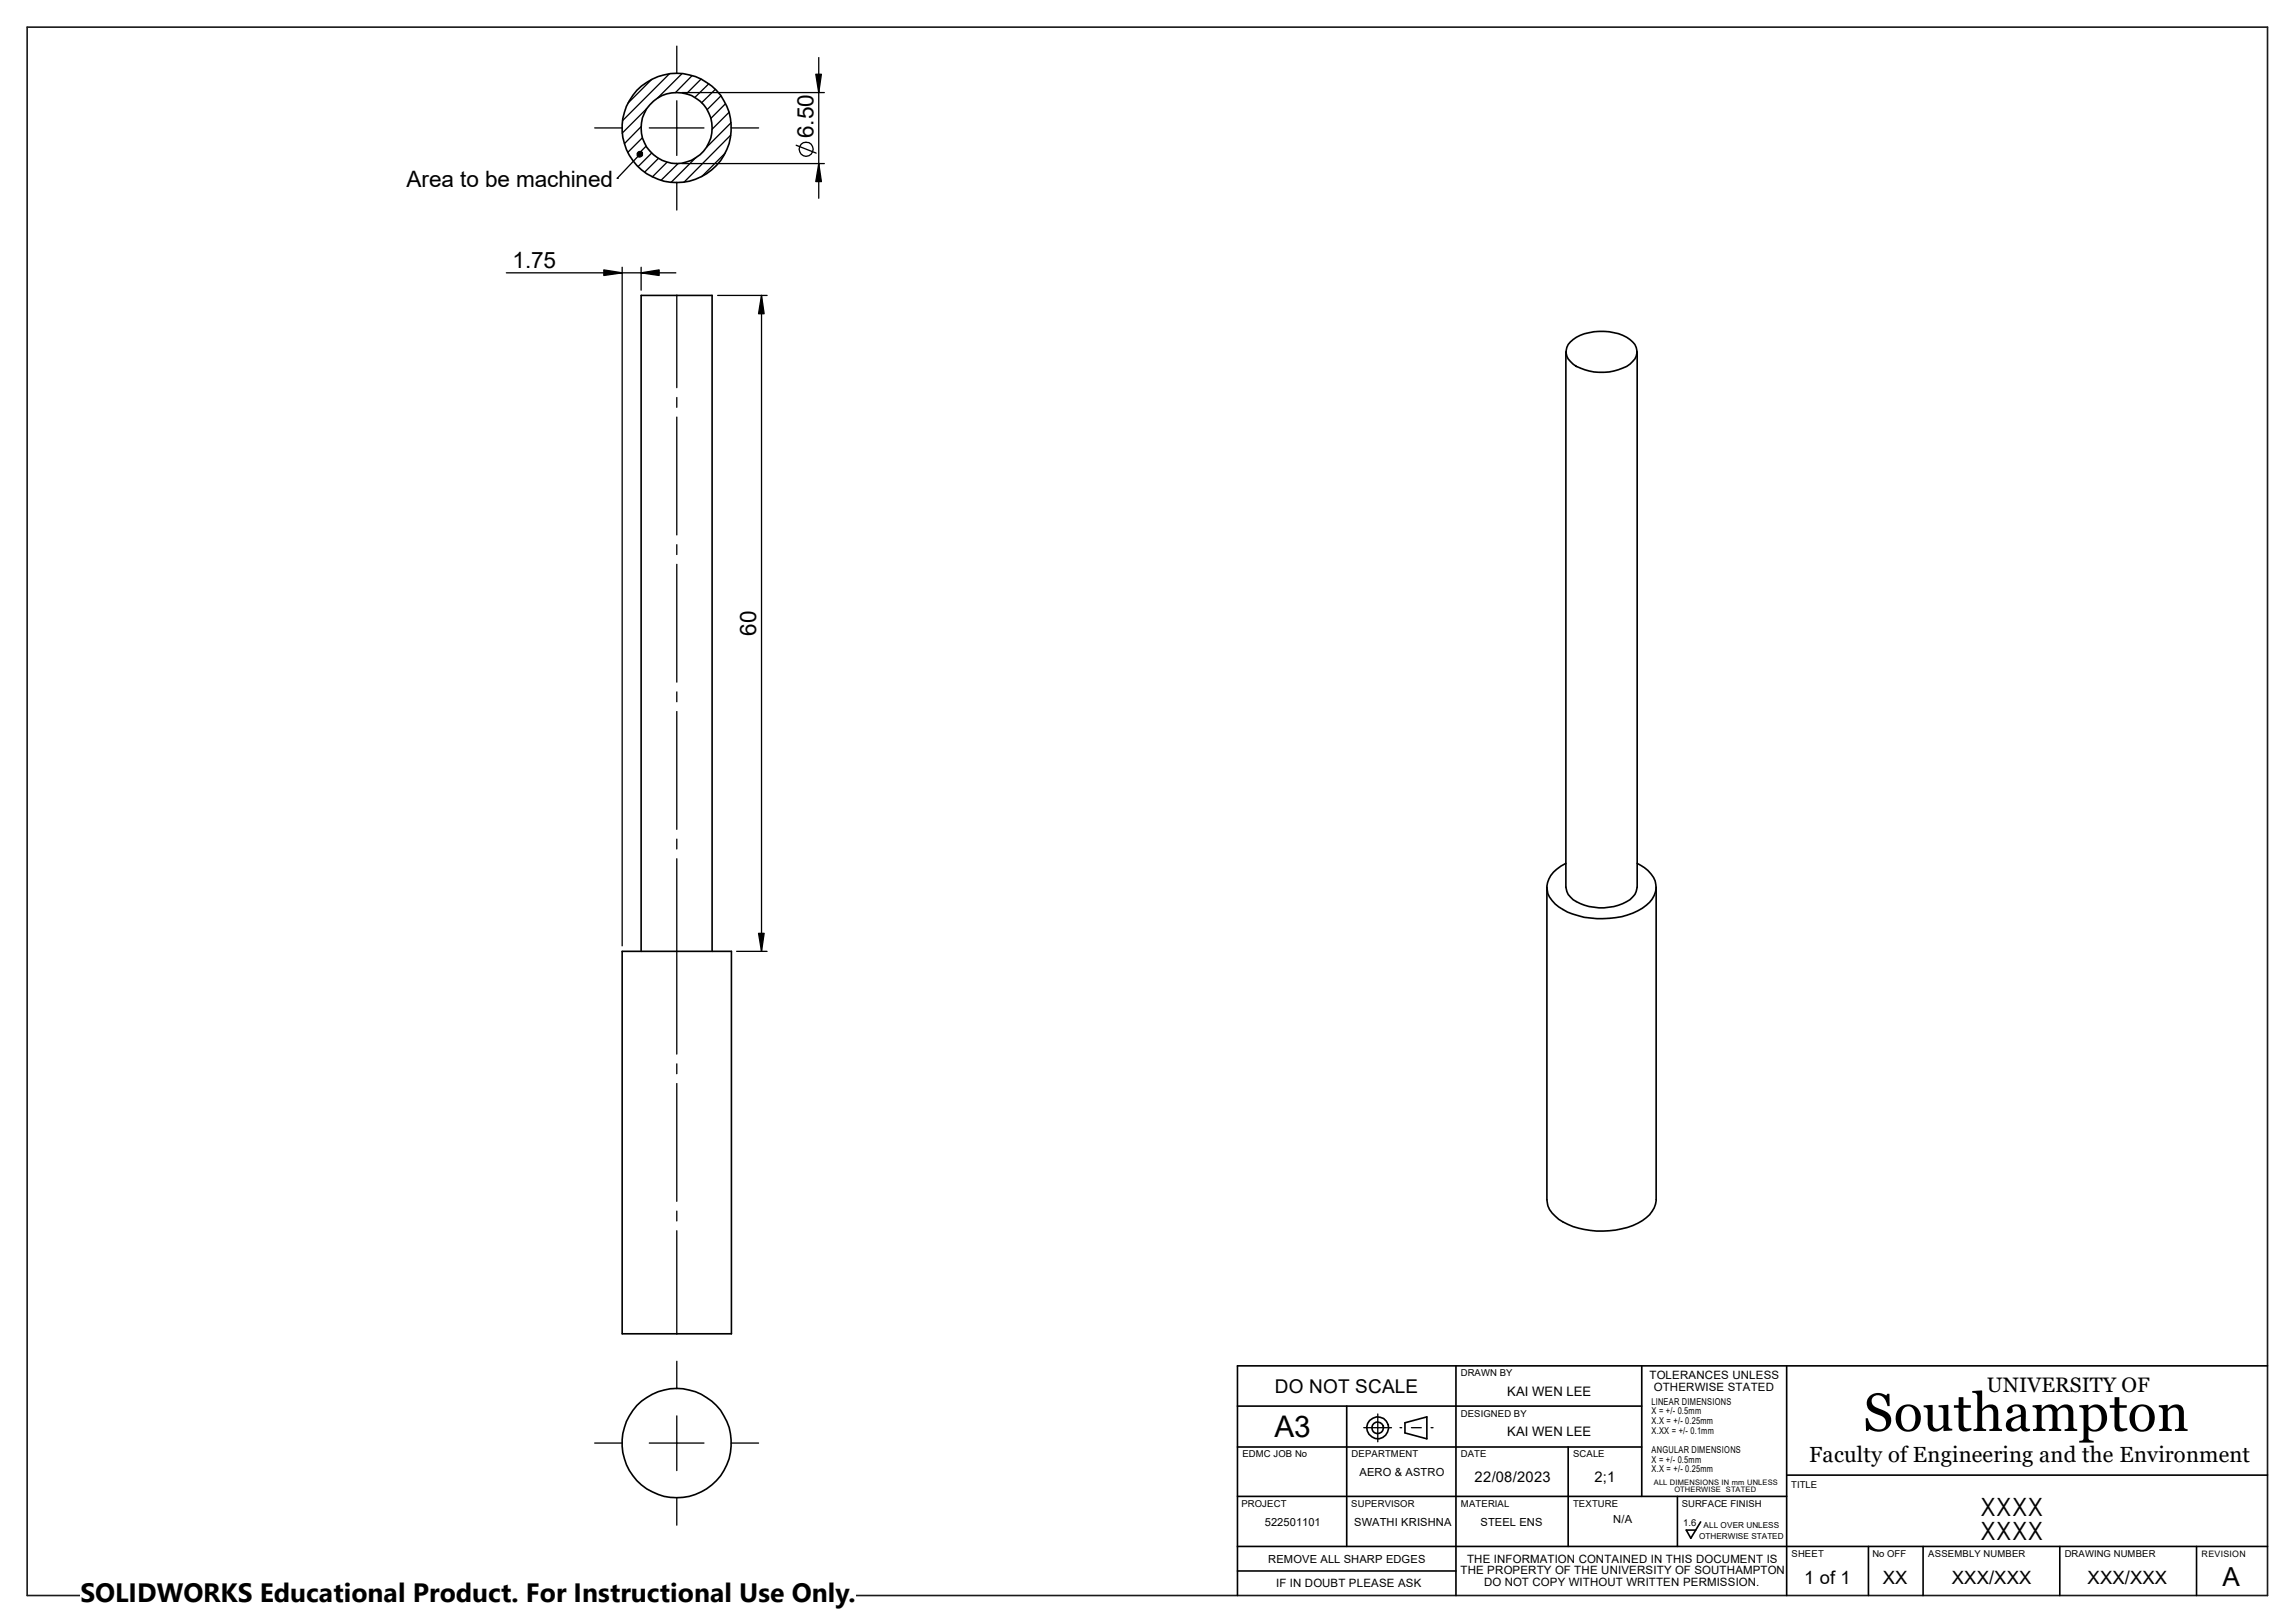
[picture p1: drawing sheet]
<svg xmlns="http://www.w3.org/2000/svg" width="297mm" height="210mm" viewBox="0 0 297 210" stroke-linecap="round" stroke-linejoin="round" font-family="sans-serif">
<defs><g id="words">
<text font-size="6.9" x="241.1" y="185.2">Southampton</text>
<text font-size="3.9" x="164.9" y="185.9">A3</text>
<g font-size="3.4">
<text x="10.4" y="207.3">SOLIDWORKS Educational Product. For Instructional Use Only.</text>
<text x="287.6" y="205.2">A</text>
</g>
<g font-size="3.3">
<text x="256.3" y="196.1">XXXX</text>
<text x="256.3" y="199.3">XXXX</text>
</g>
<g font-size="2.9">
<text x="105.3" y="17.9" transform="rotate(-90 105.3 17.9)">6.50</text>
<text x="52.6" y="24.2">Area to be machined</text>
<text x="66.3" y="34.7">1.75</text>
<text x="97.9" y="82.3" transform="rotate(-90 97.9 82.3)">60</text>
</g>
<text font-size="2.8" x="234.1" y="189.2">Faculty of Engineering and the Environment</text>
<text font-size="2.7" x="257.1" y="180.2">UNIVERSITY OF</text>
<text font-size="2.5" x="165" y="180.3">DO NOT SCALE</text>
<g font-size="2.4">
<text x="233.5" y="204.9">1 of 1</text>
<text x="243.7" y="204.9">XX</text>
<text x="252.6" y="204.9">XXX/XXX</text>
<text x="270.2" y="204.9">XXX/XXX</text>
</g>
<g font-size="1.9">
<text x="190.8" y="191.7">22/08/2023</text>
<text x="206.3" y="191.7">2;1</text>
</g>
<g font-size="1.7">
<text x="195.1" y="180.6">KAI WEN LEE</text>
<text x="195.1" y="185.8">KAI WEN LEE</text>
</g>
<g font-size="1.5">
<text x="213.5" y="178.5">TOLERANCES UNLESS</text>
<text x="214" y="180">OTHERWISE STATED</text>
<text x="189" y="203.7">THE PROPERTY OF THE UNIVERSITY OF SOUTHAMPTON</text>
<text x="189.9" y="202.2">THE INFORMATION CONTAINED IN THIS DOCUMENT IS</text>
<text x="165.1" y="205.4">IF IN DOUBT PLEASE ASK</text>
<text x="192.1" y="205.2">DO NOT COPY WITHOUT WRITTEN PERMISSION.</text>
</g>
<g font-size="1.4">
<text x="175.9" y="191.1">AERO &amp; ASTRO</text>
<text x="163.7" y="197.5">522501101</text>
<text x="175.3" y="197.5">SWATHI KRISHNA</text>
<text x="191.6" y="197.4">STEEL ENS</text>
<text x="208.8" y="197">N/A</text>
<text x="164.1" y="202.3">REMOVE ALL SHARP EDGES</text>
</g>
<g font-size="1.2">
<text x="189.1" y="178.1">DRAWN BY</text>
<text x="189.1" y="183.3">DESIGNED BY</text>
<text x="213.7" y="181.8">LINEAR DIMENSIONS</text>
<text x="213.7" y="183">X = +/- 0.5mm</text>
<text x="213.7" y="184.3">X.X = +/- 0.25mm</text>
<text x="213.7" y="185.5">X.XX = +/- 0.1mm</text>
<text x="160.8" y="188.6">EDMC JOB No</text>
<text x="174.9" y="188.6">DEPARTMENT</text>
<text x="189.1" y="188.6">DATE</text>
<text x="203.6" y="188.6">SCALE</text>
<text x="213.7" y="188">ANGULAR DIMENSIONS</text>
<text x="213.7" y="189.3">X = +/- 0.5mm</text>
<text x="213.7" y="190.5">X.X = +/- 0.25mm</text>
<text x="160.7" y="195">PROJECT</text>
<text x="174.9" y="195">SUPERVISOR</text>
<text x="189.1" y="195">MATERIAL</text>
<text x="203.6" y="195">TEXTURE</text>
<text x="217.6" y="195">SURFACE FINISH</text>
<text x="217.8" y="197.5">1.6</text>
<text x="231.8" y="192.5">TITLE</text>
<text x="231.9" y="201.5">SHEET</text>
<text x="242.3" y="201.5">No OFF</text>
<text x="249.6" y="201.5">ASSEMBLY NUMBER</text>
<text x="267.2" y="201.5">DRAWING NUMBER</text>
</g>
<g font-size="1.1">
<text x="220.5" y="197.7">ALL OVER UNLESS</text>
<text x="219.9" y="199.2">OTHERWISE STATED</text>
<text x="284.9" y="201.5">REVISION</text>
</g>
<g font-size="1">
<text x="214" y="192.1">ALL DIMENSIONS IN mm UNLESS</text>
<text x="216.7" y="193.1">OTHERWISE STATED</text>
</g>
</g></defs>
<g fill="none" stroke="#000" stroke-width=".17">
<path d="M77 16.6h3.5M82.8 20l-2.9 3.1M83 16.4l-2.2 2.2M83.1 17.8l-1.9 1.9M83.6 18.9l-.9 1M83.7 14.1l-3.2 3.1M84 16.6h7.1M84.3 10.3l-3 3M84.3 19.8l-1.7 1.7M86.7 9.5l-6.1 6.1M87.6 6v3.5M87.6 13v7.1"/>
<path d="M88.3 9.5l-3.2 3.2M88.3 12h18.4M89.6 9.8l-2.2 2.2M90.7 10.2l-1.9 1.9M91.7 10.8l-1.8 1.8M92.6 11.6l-1.8 1.7M93.3 12.4l-1.8 1.8M93.9 19.8l-3.1 3.1M93.9 13.4l-1.9 1.9M94.4 14.5l-2.2 2.2M94.6 17.5l-6.1 6.1M94.6 15.9l-3.2 3.1"/>
<path d="M94.7 16.6h3.5M103 18.8l2.6 1M106 7.5v18.2M65.5 35.3h22M79.9 23.1h.1M80.5 34.6v87.8M83 34.6v2.9M85.2 20.5l-1.8 1.8M86.3 21l-1.9 1.9M87.6 23.6v3.6M87.6 38.2v12M87.8 21.2l-2.2 2.1"/>
<path d="M88.3 21.2h18.4M90 20.4l-3.1 3.2M92.9 38.2h6.4M98.6 38.2v84.9M87.6 51.4v1.3M87.6 54v15.2M87.6 70.5v1.3M87.6 73v15.3M87.6 89.5v1.3M87.6 92.1v15.2M87.6 108.6v1.3M87.6 111.1v25.3"/>
<path d="M87.6 137.7v1.2M95.3 123.1h4M87.6 140.2v15.2M87.6 156.7v1.3M87.6 159.3v13.3M87.6 176.1v3.6M77 186.7h3.5M84 186.7h7.1M87.6 183.2v7.1M87.6 193.8v3.6M94.7 186.7h3.5M176.5 184.7h3.6"/>
<path d="M178.3 183v3.6M181.2 184.7h.2M182.7 184.7h1.2M185.2 184.7h.3"/>
<circle cx="104.3" cy="19.3" r=".9"/>
</g>
<path d="M3.5 3.5h290v203h-290z" fill="none" stroke="#191924" stroke-width=".21"/>
<g fill="none" stroke="#000" stroke-width=".21">
<path d="M202.6 45.5v69.3a2.94 2.94 0 0 0 2.5 2.3 7.2 7.2 0 0 0 5.8-.7 2.16 2.16 0 0 0 1-1.6v-69.3M203.2 44.2a6 6 0 0 1 5-1.3 4.9 4.9 0 0 1 3.4 1.7 1.85 1.85 0 0 1-.7 2.5 6.9 6.9 0 0 1-7.3 0 1.82 1.82 0 0 1-.4-2.9zM200.2 114.8v40.4a3.8 3.8 0 0 0 2.7 3.2 11.1 11.1 0 0 0 9.7-.5 3.6 3.6 0 0 0 1.7-2.7v-40.4M211.9 111.7a4 4 0 0 1 2.4 2.8 3.1 3.1 0 0 1-1.7 3 11 11 0 0 1-10.3 .2 3.7 3.7 0 0 1-2.1-2.6 3.1 3.1 0 0 1 1.8-3l.6-.4M80.5 123.1h14.2v49.5h-14.2zM83 123.1v-84.9h9.2v84.9M188.4 176.7v29.8M212.5 176.7v16.9M231.2 176.7v29.8M293.5 176.7h-133.4v29.8M160.1 193.6h71.1M160.1 187.2h52.4"/>
<path d="M160.1 181.9h52.4M174.3 181.9v18.2M181.8 184.1l2.9-.8v2.9l-2.9-.8zM202.9 187.2v12.9M217.1 193.6v6.5M220.1 196.9l-1.3 2.2-.6-1.1h1.3M231.2 190.9h62.3M160.1 200.1h133.4M160.1 203.3h28.3M241.8 200.1v6.4M248.9 200.1v6.4M266.6 200.1v6.4"/>
<path d="M284.3 200.1v6.4"/>
<circle cx="87.6" cy="16.6" r="4.6"/>
<circle cx="87.6" cy="16.6" r="7.1"/>
<circle cx="87.6" cy="186.7" r="7.1"/>
<circle cx="178.3" cy="184.8" r="1.42"/>
<circle cx="178.3" cy="184.8" r=".76"/>
</g>
<g fill="#000" stroke="#000" stroke-width=".17">
<path d="M105.6 9.6h.7l-.3 2.4zM78.1 34.9l2.4 .4-2.4 .3zM83 35.3l2.3-.4v.7zM98.6 38.2l.3 2.4h-.7zM106 21.2l.3 2.3h-.7zM98.2 120.8h.7l-.3 2.3z"/>
<path d="M82.6 19.6l.5 .1-.3 .3 .3-.3a.36 .36 0 0 1 0 .5 .36 .36 0 0 1-.6 0 .36 .36 0 0 1 .1-.6z" fill-rule="evenodd"/>
</g>
<path d="M10.4 203.6h100.4v6.4h-100.4z" fill="#fff"/>
<use href="#words"/>
</svg>
